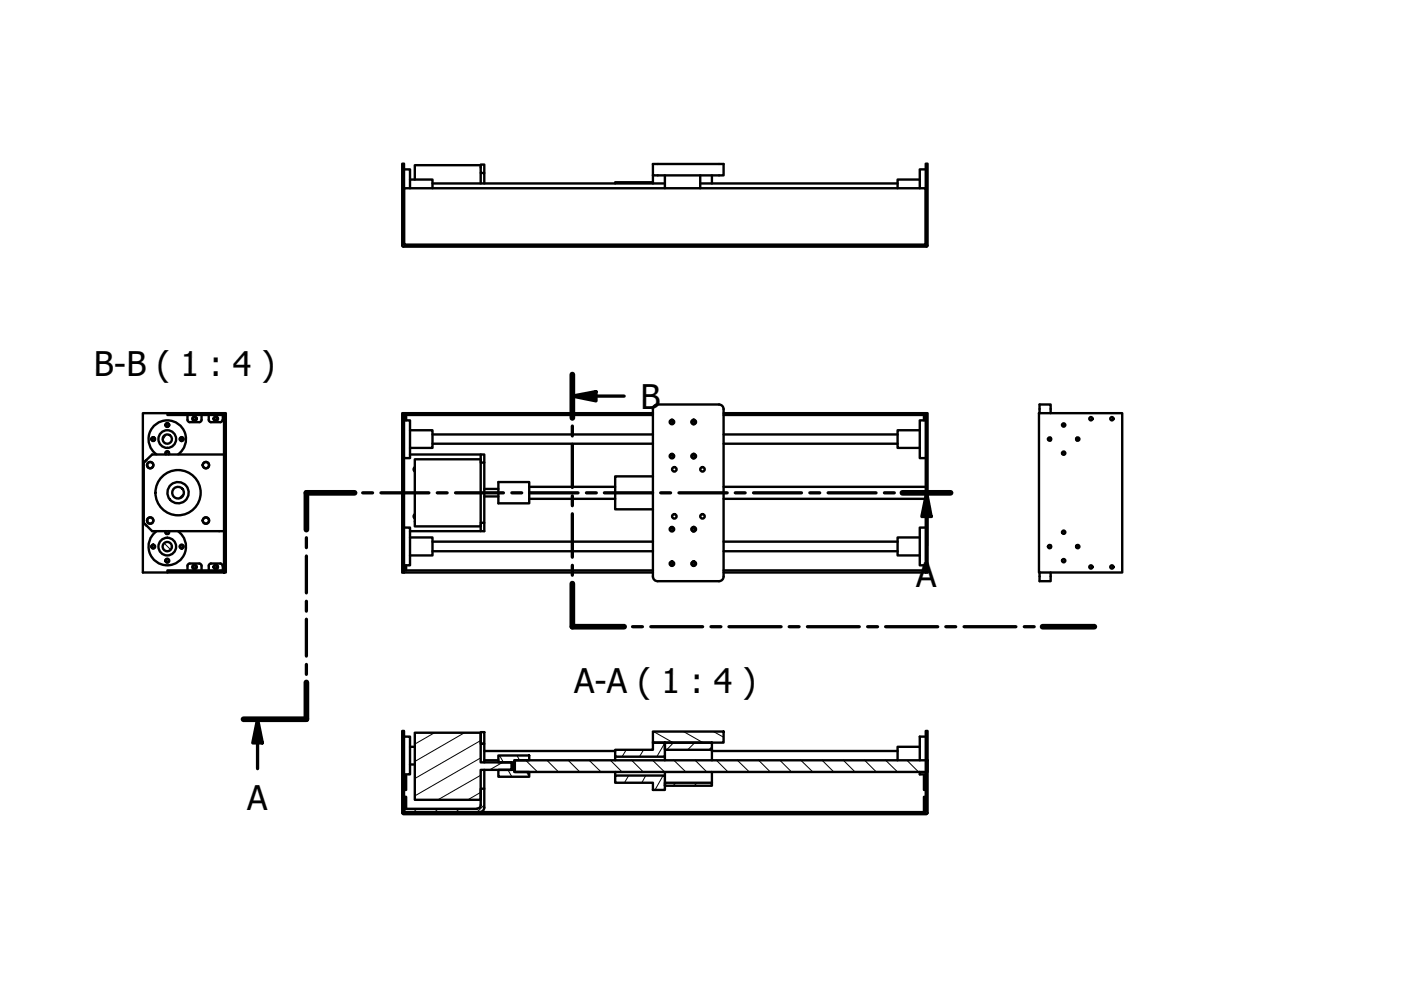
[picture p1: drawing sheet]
<svg xmlns="http://www.w3.org/2000/svg" width="297mm" height="210mm" viewBox="0 0 297 210" stroke-linecap="round" stroke-linejoin="round" font-family="sans-serif">
<defs><g id="words">
<g font-size="7.2">
<text x="19.9" y="79.7">B-B ( 1 : 4 )</text>
<text x="135.8" y="86.6">B</text>
<text x="194.2" y="124.4">A</text>
<text x="121.7" y="147">A-A ( 1 : 4 )</text>
<text x="52.4" y="171.7">A</text>
</g>
</g></defs>
<!-- layer: Hatch (ISO) -->
<g fill="none" stroke="#000" stroke-width=".21">
<path d="M35.2 92.2l-.7 1.1M35.5 87.7l.4 .3M41.6 87.6l.7 .4M47.5 100l.4 .7M47.5 93.6l.4 .7M47.7 87.6l.2 .4M34.8 115.2l1.4 1.4M39 104.6l-1.2 1.1M47.5 119l.4 .7M47.5 112.7l.4 .7M47.5 106.3l.4 .7M35.9 120.9l-.4 .3"/>
<path d="M42.3 120.9l-.7 .5M85.3 157.5l.4 .4M92.1 155.4l-4.2 2.4M98.5 155.4l-10.6 6.1M101.9 157l-14 8.1M102.7 157.2l-.5 .5M132.8 159l-.9 1.4M136.5 159l-.9 1.4M138.6 155.1l4.1 2.4M141 157.5l-1.7 2.9M142.8 157.5l-1.4 1.5M144.9 155.1l4.1 2.4"/>
<path d="M147.3 157.5l-1.5 1.5M150.9 158.3l-.6 .7M151.3 155.1l2.1 1.2M196.3 156.2l.4 .4M85.3 171l.4 .4M85.3 166.5l.4 .3M85.3 162l.4 .4M86.6 172.2l.3 .4M88.4 171.5l-.7 .7M91 172.2l.4 .4M92.9 171.5l-.8 .7M95.5 172.2l.4 .4"/>
<path d="M97.4 171.5l-.8 .7M100 172.2l.4 .4M101.9 168l-2.7 1.6M101.9 164.4l-9.1 5.2M101.9 160.7l-14 8.1M102.7 170.7l-1.5 1.5M104.5 172.2l.4 .4M105.9 160.2l.8 1.4M106.6 161.6l-2.8 1.6M107.7 163.2l.8 1.5M109 172.2l.4 .4M109.2 163.4l.3 .3"/>
<path d="M109.6 160.2l.6 1M111.4 161.2l2.6 2.5M111.6 163.7l.6 1M113.5 172.2l.4 .4M116 161.2l2.4 2.5M118 172.2l.4 .4M120.5 161.2l2.4 2.5M122.4 172.2l.5 .4M124.9 161.2l2.5 2.5M126.9 172.2l.4 .4M129.4 161.2l2.5 2.5M131.4 172.2l.4 .4"/>
<path d="M133.3 164.4l-.9 1.6M133.9 161.2l2.5 2.5M136 172.2l.3 .4M136.9 164.4l-.8 1.6M138.4 161.2l2.5 2.5M140.4 172.2l.4 .4M140.6 164.4l-1.7 3.1M142.9 161.2l2.5 2.5M143.3 166l-.6 .6M144.9 172.2l.4 .4M147.4 161.2l2.5 2.5M147.8 166l-.6 .6"/>
<path d="M149.4 172.2l.4 .4M151.9 161.2l2.5 2.5M153.9 172.2l.4 .4M156.3 161.2l2.6 2.5M158.4 172.2l.3 .4M160.8 161.2l2.5 2.5M162.9 172.2l.4 .4M165.4 161.2l2.4 2.5M167.4 172.2l.4 .4M169.8 161.2l2.5 2.5M171.8 172.2l.5 .4M174.3 161.2l2.5 2.5"/>
<path d="M176.3 172.2l.4 .4M178.8 161.2l2.5 2.5M180.8 172.2l.4 .4M183.3 161.2l2.5 2.5M185.3 172.2l.4 .4M187.8 161.2l2.5 2.5M189.8 172.2l.4 .4M192.3 161.2l2.5 2.5M194.3 172.2l.4 .4M196.3 169.7l.4 .4M196.3 165.2l.4 .4M196.3 160.7l.4 .4"/>
</g>
<!-- layer: Visible (ISO) -->
<g fill="none" stroke="#000" stroke-width=".51">
<path d="M85.7 35.9h1.2v4M86.9 38.1h4.8v1.8M91.7 38.9h49.3M101.9 35h-14v3.1M101.9 36.7v2.2M102.7 36.7v-1.8h-.8v1.8h.8v2.2M138.4 38.6h-8v.3M138.4 34.8h15v2.4h-15zM138.4 37.2v1.7M141 37.2v2.7M148.5 37.2v2.7M148.5 38.9h41.8"/>
<path d="M150.9 37.2v1.7M195 38.1h-4.7v1.8M196.3 35.9h-1.3v4M85.5 52.3h110.9M85.7 51.7l.2 .2h110.1M196.3 51.7l-.2 .2M196.3 51.7v-11.8h-110.6v11.8v-17h-.4v17.4l.2 .2M196.3 51.7v-17h.4v17.4l-.3 .2M31.1 97.5l-.3 .4M33.2 96.3a4 4 0 0 1-.7-5.9 4 4 0 0 1 5.9 0 4 4 0 0 1-.6 5.9M35.1 96.3a.41 .41 0 0 1 .4-.6 .41 .41 0 0 1 .3 .6M35.2 96.3a.35 .35 0 0 1 0-.5 .35 .35 0 0 1 .5 0 .35 .35 0 0 1 0 .5"/>
<path d="M35.5 87.6h-5.2v33.8h5.2M35.5 87.6h12v.4h-12zM39.8 89l.2 .4 .2 .1M39.8 88v1M42.7 88v1M42.7 89v.3l-.4 .2h-2M44.3 89l.2 .4 .2 .1M44.3 88v1M44.7 89.5h2M47.2 89l-.1 .3-.4 .2M47.2 88v1M47.5 96.4h-15.2l-1.8 1.7v12.7l1.8 1.8h15.2"/>
<path d="M47.5 87.6h.4v33.8h-.4zM85.7 89.1h1.2v8h-1.2M85.7 87.6h52.7M85.7 88h52.7M86.1 88v1.1M86.9 91.2h4.8v3.8h-4.8M86.9 96.4h15M87.9 99.1l-.2 .4 .2 .5M91.7 92.1h46.7M91.7 94.1h46.7M101.9 97.4h-14v14.2h14M101.9 96.4h.8v1.7h-.8z"/>
<path d="M101.9 98.1v12.7M102.7 98.1v12.7M138.4 86.7v35.5a.98 .98 0 0 0 1 1M139.4 85.8a.98 .98 0 0 0-1 .9M139.4 85.8h13a.98 .98 0 0 1 1 .9M147.1 96.2a.48 .48 0 0 0-.5 .5 .48 .48 0 0 0 .5 .5M147.1 89a.48 .48 0 0 0-.5 .5 .48 .48 0 0 0 .5 .5M153.4 86.7v35.5a.98 .98 0 0 1-1 1h-13M153.4 92.1h36.9M153.4 94.1h36.9M153.4 87.6h42.9M153.4 88h42.9"/>
<path d="M195 91.2h-4.7v3.8h4.7M195.9 88v1.1M196.3 89.1h-1.3v8h1.3M220.3 87.6h17.6v33.8h-17.6zM220.4 87.6v-1.8h2.4v1.8M222.8 92.8v.6M228.3 92.8v.6M30.8 111.1l.3 .4M33.2 112.7a4 4 0 0 0-.7 5.8 4 4 0 0 0 5.9 0 4 4 0 0 0-.6-5.8M35.1 112.6a.41 .41 0 0 0 .4 .7 .41 .41 0 0 0 .3-.7M35.2 112.6a.35 .35 0 0 0 0 .5 .35 .35 0 0 0 .5 0 .35 .35 0 0 0 0-.5M39.8 120v.9"/>
<path d="M40.2 119.5l-.4 .2v.3M40.3 119.5h2l.4 .2v.3M42.7 120v.9M44.3 120v.9M44.7 119.5h2M44.7 119.5l-.4 .2v.3M46.7 119.5l.4 .2 .1 .3M47.2 120v.9M85.7 111.9h1.2v8h-1.2M86.1 119.9v1M86.9 114h4.8v3.8h-4.8M86.9 112.6h15"/>
<path d="M87.9 109l-.2 .5 .2 .4M91.7 114.8h46.7M91.7 116.9h46.7M101.9 110.8h.8v1.8h-.8zM102.7 103.7h3M102.7 105.3h3M105.7 102.2h6.5v4.5h-6.5zM112.2 103.2h18.2M112.2 105.8h18.2M138.4 101h-8v7h8M147.1 119a.48 .48 0 0 0-.5 .5 .48 .48 0 0 0 .5 .5M147.1 111.7a.48 .48 0 0 0-.5 .5 .48 .48 0 0 0 .5 .5"/>
<path d="M153.4 103.2h42.9M153.4 105.8h42.9M153.4 114.8h36.9M153.4 116.9h36.9M195 114h-4.7v3.8h4.7M195.9 119.9v1M196.3 111.9h-1.3v8h1.3M222.8 115.6v.5M228.3 115.6v.5M35.5 120.9h12v.5h-12zM85.7 121.4v-33.8h-.4v33.8h53.1M85.7 120.9h52.7"/>
<path d="M153.4 121.4h43.3v-33.8h-.4v33.8M153.4 120.9h42.9M220.4 121.4v1.8h2.4v-1.8M85.7 156.2h1.2v8h-1.2M86.9 158.3h1M87.9 155.4h14v6.2h6.6v1.6h-6.6v6.4h-14zM101.9 155.2h.8v2.5h-.8zM102.7 157.7v3.9M102.7 159.2h27.7M130.4 159h8v-1.5h2.6v2.9h-10.6zM138.4 155.1h15v2.4h-15zM141 157.5h9.9v1.5h-9.9z"/>
<path d="M150.9 159v2.2M150.9 159.2h39.4M195 158.3h-4.7v2.9M196.3 156.2h-1.3v5M85.3 172.3l.2 .3M85.5 172.6h110.9M85.7 171.9v-16.9h-.4v17.4M85.7 164.4h.4v3.1h-.4M85.7 168.9h.4v2.6M85.7 172l.2 .2M86.9 162.1h1M101.2 171.5h-15.5v.7h110.3"/>
<path d="M101.9 170.7v-3.5h.8v4a.98 .98 0 0 1-1 1M101.9 170.7a.73 .73 0 0 1-.7 .7M102.7 163.2v4M102.7 161.2h3M105.7 160.2h6.5v1h-3.2v2.5h3.2v1h-6.5v-1.5h3.1v-1.6h-3.1zM109.2 161.2h87.5v2.5h-87.5zM130.4 164.4h10.6v3.1h-2.6v-1.5h-8zM130.4 160.4v.8M130.4 163.7v.7M141 166h9.9v.6h-9.9zM141 160.4v.8M141 163.7v.7"/>
<path d="M150.9 163.7v2.3M195 163.7v.5h1.3M196.3 172l-.2 .2M196.3 171.9v-16.9h.4v17.4M196.3 164.4h-.4v3.1h.4M196.3 168.9h-.4v3h.4M196.7 172.3l-.3 .3"/>
<circle cx="31.8" cy="98.6" r=".67"/>
<circle cx="32.5" cy="93.1" r=".41"/>
<circle cx="32.5" cy="93.1" r=".35"/>
<circle cx="35.5" cy="93.1" r=".98"/>
<circle cx="35.5" cy="90.1" r=".41"/>
<circle cx="35.5" cy="93.1" r="1.87"/>
<circle cx="35.5" cy="90.1" r=".35"/>
<circle cx="38.5" cy="93.1" r=".41"/>
<circle cx="38.5" cy="93.1" r=".35"/>
<circle cx="41.2" cy="88.8" r=".48"/>
<circle cx="41.2" cy="88.8" r=".35"/>
<circle cx="43.7" cy="98.6" r=".67"/>
<circle cx="45.8" cy="88.8" r=".35"/>
<circle cx="45.8" cy="88.8" r=".48"/>
<circle cx="142.5" cy="96.7" r=".35"/>
<circle cx="142.5" cy="89.5" r=".35"/>
<circle cx="142.5" cy="96.7" r=".48"/>
<circle cx="142.5" cy="89.5" r=".48"/>
<circle cx="143" cy="99.5" r=".48"/>
<circle cx="147.1" cy="89.5" r=".35"/>
<circle cx="147.1" cy="96.7" r=".35"/>
<circle cx="147.1" cy="96.7" r=".48"/>
<circle cx="147.1" cy="89.5" r=".48"/>
<circle cx="148.9" cy="99.5" r=".48"/>
<circle cx="222.5" cy="93.1" r=".35"/>
<circle cx="225.5" cy="90.1" r=".35"/>
<circle cx="225.5" cy="96.1" r=".35"/>
<circle cx="228.5" cy="93.1" r=".35"/>
<circle cx="231.3" cy="88.8" r=".35"/>
<circle cx="235.7" cy="88.8" r=".35"/>
<circle cx="31.8" cy="110.4" r=".67"/>
<circle cx="32.5" cy="115.9" r=".41"/>
<circle cx="32.5" cy="115.9" r=".35"/>
<circle cx="35.5" cy="115.9" r=".98"/>
<circle cx="35.5" cy="115.9" r="1.87"/>
<circle cx="35.5" cy="118.9" r=".35"/>
<circle cx="35.5" cy="118.9" r=".41"/>
<circle cx="37.8" cy="104.5" r="1.24"/>
<circle cx="37.8" cy="104.5" r="2.25"/>
<circle cx="37.8" cy="104.5" r="4.8"/>
<circle cx="38.5" cy="115.9" r=".41"/>
<circle cx="38.5" cy="115.9" r=".35"/>
<circle cx="43.7" cy="110.4" r=".67"/>
<circle cx="142.5" cy="112.2" r=".35"/>
<circle cx="142.5" cy="119.5" r=".35"/>
<circle cx="142.5" cy="119.5" r=".48"/>
<circle cx="142.5" cy="112.2" r=".48"/>
<circle cx="143" cy="109.5" r=".48"/>
<circle cx="147.1" cy="119.5" r=".35"/>
<circle cx="147.1" cy="112.2" r=".35"/>
<circle cx="147.1" cy="112.2" r=".48"/>
<circle cx="147.1" cy="119.5" r=".48"/>
<circle cx="148.9" cy="109.5" r=".48"/>
<circle cx="222.5" cy="115.9" r=".35"/>
<circle cx="225.5" cy="112.8" r=".35"/>
<circle cx="225.5" cy="118.9" r=".35"/>
<circle cx="228.5" cy="115.9" r=".35"/>
<circle cx="41.2" cy="120.2" r=".48"/>
<circle cx="41.2" cy="120.2" r=".35"/>
<circle cx="45.8" cy="120.2" r=".35"/>
<circle cx="45.8" cy="120.2" r=".48"/>
<circle cx="231.3" cy="120.2" r=".35"/>
<circle cx="235.7" cy="120.2" r=".35"/>
</g>
<!-- layer: Section Line (ISO) -->
<g fill="none" stroke="#000" stroke-width=".7">
<path d="M121.3 79.4v9.2M121.3 84l5.1-1v2zM121.3 90.3v2.1M121.3 94.2v9.1M121.3 84h11M65 114v2.1M65 117.9v7.8M75.2 104.5h-10.2v7.8M76.9 104.5h2.1M80.8 104.5h10.1M92.7 104.5h2.1M96.6 104.5h10.1"/>
<path d="M108.5 104.5h2.1M112.3 104.5h10.3M121.3 105.1v2.1M121.3 108.9v9.2M121.3 119.9v2.1M124.3 104.5h2.1M128.1 104.5h10.3M140.1 104.5h2.1M144 104.5h10.2M155.9 104.5h2.1M159.8 104.5h10.1M171.7 104.5h2.1"/>
<path d="M175.6 104.5h10.1M187.5 104.5h2.1M191.3 104.5h10.2M196.5 104.5l.9 5h-1.9zM196.5 104.5v11.2M65 127.5v2.1M65 131.3v7.8M121.3 123.7v9.2h11M134.1 132.9h2.1M138 132.9h11M150.7 132.9h2.1M154.6 132.9h11"/>
<path d="M167.3 132.9h2.1M171.2 132.9h11M184 132.9h2.1M187.8 132.9h11M200.5 132.9h2.1M204.4 132.9h11M217.2 132.9h2.1M221 132.9h11M54.6 152.5l1 5h-2zM54.6 152.5v10.5M65 140.9v2.1M65 144.7v7.8h-13.4"/>
</g>
<path d="M121.3 79.4v9.2M75.2 104.5h-10.2v7.8M191.3 104.5h10.2M121.3 123.7v9.2h11M221 132.9h11M65 144.7v7.8h-13.4" fill="none" stroke="#000" stroke-width="1.2"/>
<g fill="#000">
<path d="M121.3 84l5.1-1v2z" fill-rule="evenodd"/>
<path d="M196.5 104.5l.9 5h-1.9z" fill-rule="evenodd"/>
<path d="M54.6 152.5l1 5h-2z" fill-rule="evenodd"/>
</g>
<use href="#words"/>
</svg>
